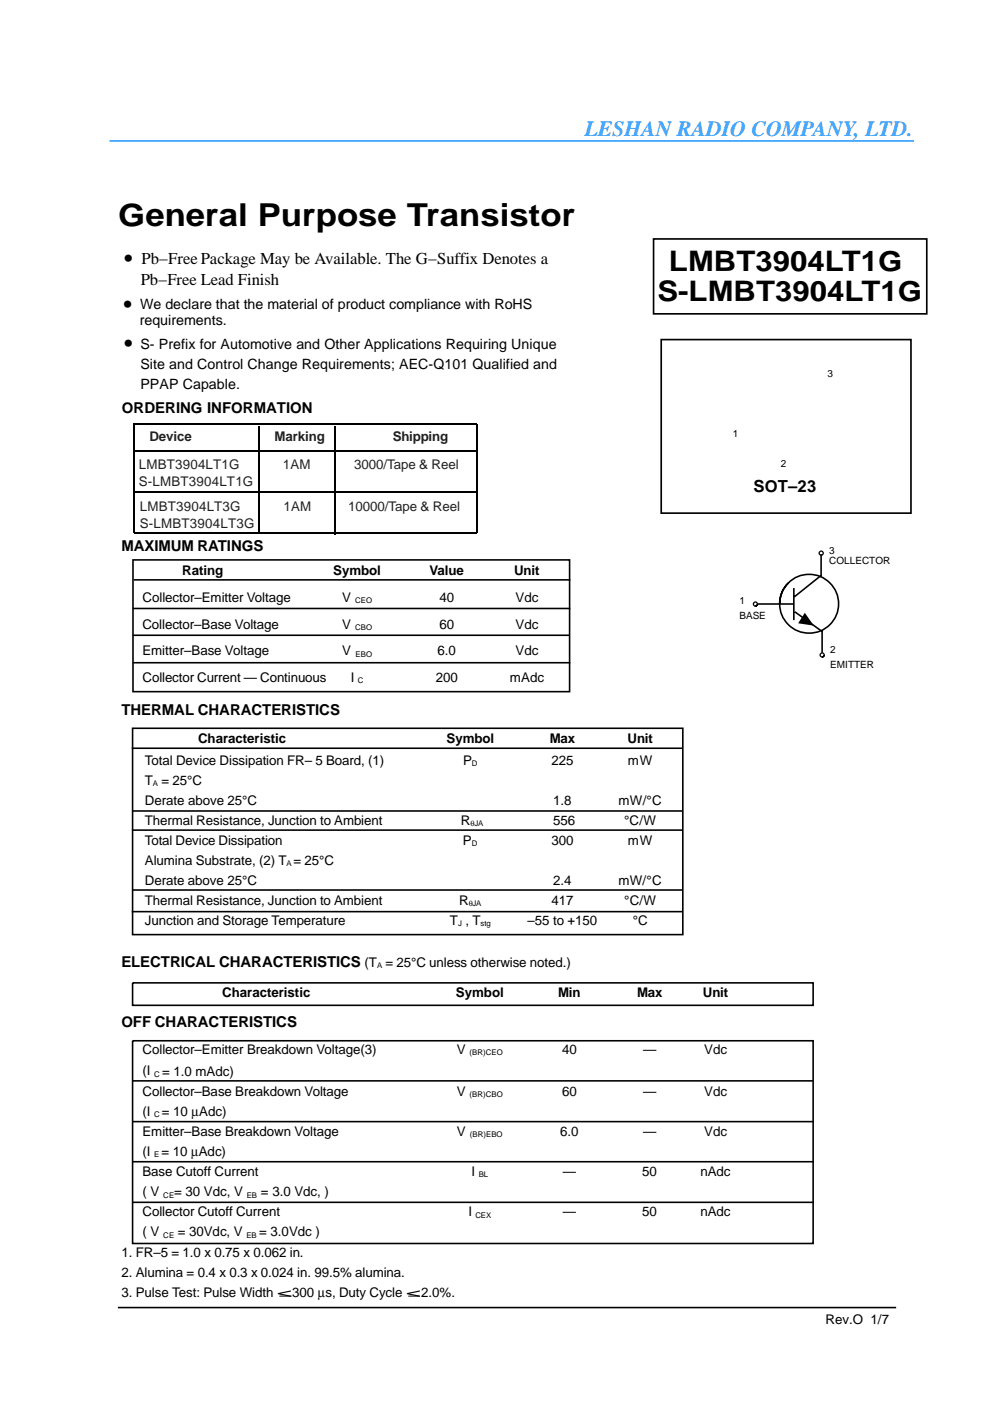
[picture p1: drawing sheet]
<svg xmlns="http://www.w3.org/2000/svg" width="210mm" height="297mm" viewBox="0 0 210 297" stroke-linecap="round" stroke-linejoin="round" font-family="sans-serif">
<defs><g id="words">
<text font-size="6.7" x="25.1" y="47.8">General Purpose Transistor</text>
<g font-size="6">
<text x="141.8" y="57.4">LMBT3904LT1G</text>
<text x="139.4" y="63.7">S-LMBT3904LT1G</text>
</g>
<text font-size="4.6" fill="#2b9cff" x="124" y="28.8">LESHAN RADIO COMPANY, LTD.</text>
<g font-size="4.2">
<text x="26.3" y="56">•</text>
<text x="26.1" y="65.8">•</text>
<text x="26.3" y="74.1">•</text>
</g>
<g font-size="3.5">
<text x="30" y="56">Pb−Free Package May be Available. The G−Suffix Denotes a</text>
<text x="29.8" y="60.4">Pb−Free Lead Finish</text>
<text x="159.7" y="104.4">SOT–23</text>
</g>
<g font-size="3.2">
<text x="25.9" y="87.6">ORDERING INFORMATION</text>
<text x="25.7" y="116.9">MAXIMUM RATINGS</text>
<text x="25.7" y="151.6">THERMAL CHARACTERISTICS</text>
<text x="25.7" y="205">ELECTRICAL CHARACTERISTICS</text>
<text x="25.7" y="217.7">OFF CHARACTERISTICS</text>
</g>
<g font-size="3">
<text x="29.7" y="65.6">We declare that the material of product compliance with RoHS</text>
<text x="29.6" y="69">requirements.</text>
<text x="29.8" y="74.1">S- Prefix for Automotive and Other Applications Requiring Unique</text>
<text x="29.8" y="78.3">Site and Control Change Requirements; AEC-Q101 Qualified and</text>
<text x="29.8" y="82.5">PPAP Capable.</text>
</g>
<g font-size="2.8" fill="#231f20">
<text x="31.7" y="93.5">Device</text>
<text x="58.2" y="93.5">Marking</text>
<text x="83.3" y="93.5">Shipping</text>
<text x="29.4" y="99.5">LMBT3904LT1G</text>
<text x="60" y="99.5">1AM</text>
<text x="75.1" y="99.5">3000/Tape &amp; Reel</text>
<text x="29.4" y="103">S-LMBT3904LT1G</text>
<text x="29.7" y="108.4">LMBT3904LT3G</text>
<text x="29.7" y="112">S-LMBT3904LT3G</text>
<text x="60.1" y="108.4">1AM</text>
<text x="73.8" y="108.4">10000/Tape &amp; Reel</text>
</g>
<g font-size="2.8">
<text x="38.6" y="122">Rating</text>
<text x="70.7" y="122">Symbol</text>
<text x="91.1" y="122">Value</text>
<text x="109" y="122">Unit</text>
<text x="30.2" y="127.7">Collector–Emitter Voltage</text>
<text x="72.6" y="127.7">V</text>
<text x="93.2" y="127.7">40</text>
<text x="109.3" y="127.7">Vdc</text>
<text x="30.2" y="133.3">Collector–Base Voltage</text>
<text x="72.5" y="133.3">V</text>
<text x="93.2" y="133.3">60</text>
<text x="109.3" y="133.3">Vdc</text>
<text x="30.2" y="139">Emitter–Base Voltage</text>
<text x="72.6" y="139">V</text>
<text x="92.8" y="138.9">6.0</text>
<text x="109.3" y="138.9">Vdc</text>
<text x="30.2" y="144.6">Collector Current — Continuous</text>
<text x="74.4" y="144.6">I</text>
<text x="92.4" y="144.6">200</text>
<text x="108.1" y="144.6">mAdc</text>
<text x="42" y="157.5">Characteristic</text>
<text x="94.7" y="157.5">Symbol</text>
<text x="116.6" y="157.5">Max</text>
<text x="133.1" y="157.5">Unit</text>
<text x="30.7" y="162.2">Total Device Dissipation FR– 5 Board, (1)</text>
<text x="30.7" y="166.5">T = 25°C</text>
<text x="98.2" y="162.2">P</text>
<text x="116.9" y="162.2">225</text>
<text x="133.1" y="162.2">mW</text>
<text x="30.7" y="170.7">Derate above 25°C</text>
<text x="117.3" y="170.7">1.8</text>
<text x="131.1" y="170.7">mW/°C</text>
<text x="30.7" y="179.2">Total Device Dissipation</text>
<text x="30.7" y="174.9">Thermal Resistance, Junction to Ambient</text>
<text x="97.7" y="174.9">R</text>
<text x="98.1" y="179.2">P</text>
<text x="116.9" y="179.2">300</text>
<text x="117.3" y="174.9">556</text>
<text x="132.3" y="174.9">°C/W</text>
<text x="133.1" y="179.2">mW</text>
<text x="30.7" y="183.4">Alumina Substrate, (2) T = 25°C</text>
<text x="30.7" y="191.9">Thermal Resistance, Junction to Ambient</text>
<text x="30.7" y="187.6">Derate above 25°C</text>
<text x="97.3" y="191.9">R</text>
<text x="116.9" y="191.9">417</text>
<text x="117.3" y="187.6">2.4</text>
<text x="131.1" y="187.6">mW/°C</text>
<text x="132.3" y="191.9">°C/W</text>
<text x="30.7" y="196.1">Junction and Storage Temperature</text>
<text x="95.4" y="196.1">T , T</text>
<text x="111.8" y="196.1">–55 to +150</text>
<text x="134.2" y="196.1">°C</text>
<text x="77.3" y="205">(T = 25°C unless otherwise noted.)</text>
<text x="47.1" y="211.4">Characteristic</text>
<text x="96.7" y="211.4">Symbol</text>
<text x="118.3" y="211.4">Min</text>
<text x="135.1" y="211.4">Max</text>
<text x="149" y="211.4">Unit</text>
<text x="30.2" y="223.4">Collector–Emitter Breakdown Voltage(3)</text>
<text x="96.9" y="223.4">V</text>
<text x="119.2" y="223.4">40</text>
<text x="136.4" y="223.4">—</text>
<text x="149.3" y="223.4">Vdc</text>
<text x="30.2" y="232.3">Collector–Base Breakdown Voltage</text>
<text x="30.2" y="228">(I</text>
<text x="34.4" y="228">= 1.0 mAdc)</text>
<text x="96.9" y="232.3">V</text>
<text x="119.2" y="232.3">60</text>
<text x="136.4" y="232.3">—</text>
<text x="149.3" y="232.3">Vdc</text>
<text x="30.2" y="236.5">(I</text>
<text x="34.3" y="236.5">= 10 µAdc)</text>
<text x="30.2" y="240.8">Emitter–Base Breakdown Voltage</text>
<text x="30.2" y="245.1">(I</text>
<text x="34.2" y="245.1">= 10 µAdc)</text>
<text x="96.9" y="240.8">V</text>
<text x="118.8" y="240.8">6.0</text>
<text x="136.4" y="240.8">—</text>
<text x="149.3" y="240.8">Vdc</text>
<text x="30.2" y="249.4">Base Cutoff Current</text>
<text x="100" y="249.4">I</text>
<text x="119.3" y="249.4">—</text>
<text x="136.2" y="249.4">50</text>
<text x="148.5" y="249.4">nAdc</text>
<text x="30.2" y="253.6">( V</text>
<text x="30.2" y="257.9">Collector Cutoff Current</text>
<text x="36.9" y="253.6">= 30 Vdc, V</text>
<text x="55.3" y="253.6">= 3.0 Vdc, )</text>
<text x="99.3" y="257.9">I</text>
<text x="119.3" y="257.9">—</text>
<text x="136.2" y="257.9">50</text>
<text x="148.5" y="257.9">nAdc</text>
<text x="30.2" y="262.1">( V</text>
<text x="37.7" y="262.2">= 30Vdc, V</text>
<text x="54.9" y="262.2">= 3.0Vdc )</text>
<text x="25.7" y="266.4">1. FR–5 = 1.0 x 0.75 x 0.062 in.</text>
<text x="25.7" y="270.7">2. Alumina = 0.4 x 0.3 x 0.024 in. 99.5% alumina.</text>
<text x="25.7" y="274.9">3. Pulse Test: Pulse Width &lt;300 µs, Duty Cycle &lt;2.0%.</text>
<text x="175" y="280.7">Rev.O 1/7</text>
</g>
<g font-size="2.1">
<text x="175.4" y="80">3</text>
<text x="155.4" y="92.6">1</text>
<text x="165.5" y="98.9">2</text>
<text x="175.8" y="117.5">3</text>
<text x="175.8" y="119.6">COLLECTOR</text>
<text x="156.8" y="128">1</text>
<text x="156.8" y="131.2">BASE</text>
<text x="176" y="138.5">2</text>
<text x="176" y="141.7">EMITTER</text>
</g>
<g font-size="1.7">
<text x="75.3" y="127.9">CEO</text>
<text x="75.3" y="133.6">CBO</text>
<text x="75.3" y="139.3">EBO</text>
<text x="75.9" y="144.9">C</text>
<text x="32.4" y="166.7">A</text>
<text x="100.1" y="162.5">D</text>
<text x="99.7" y="175.2">θJA</text>
<text x="100.1" y="179.4">D</text>
<text x="60.7" y="183.6">A</text>
<text x="97.1" y="196.3">J</text>
<text x="99.4" y="192.1">θJA</text>
<text x="101.9" y="196.3">stg</text>
<text x="80" y="205.3">A</text>
<text x="99.6" y="223.7">(BR)CEO</text>
<text x="32.7" y="228.3">C</text>
<text x="99.6" y="232.6">(BR)CBO</text>
<text x="32.7" y="236.8">C</text>
<text x="32.7" y="245.4">E</text>
<text x="99.6" y="241.1">(BR)EBO</text>
<text x="101.5" y="249.6">BL</text>
<text x="34.6" y="253.9">CE</text>
<text x="52.3" y="253.9">EB</text>
<text x="34.6" y="262.4">CE</text>
<text x="52.2" y="262.4">EB</text>
<text x="100.8" y="258.2">CEX</text>
</g>
</g></defs>
<g fill="none" stroke="#000" stroke-width=".34">
<path d="M28.2 118.7h92.6v27.9h-92.6zM174.1 117.5v4.8M28.1 134.7h92.6M28.1 129h92.8M28.4 122.9h92.5M160.6 128.1h7.6M167.1 123.6a6.2 6.2 0 0 0 2.1 10.1 6.2 6.2 0 0 0 8.7-5.6 6.2 6.2 0 0 0-8.4-6 6.3 6.3 0 0 0-4.2 5.9M168.3 124.7v6.8M168.5 129.7l5.8 4.2M174 122.1l-5.6 4.4M174.3 133.7v4.7M27.9 158.6h116.7"/>
<path d="M28.1 154.4h116.7v43.8h-116.7zM28.1 140.5h92.8M28 176h116.6M28 171.9h116.6M27.9 193.3h116.7M28.1 188.7h116.5M28.1 208.4h144.3v4.7h-144.3zM28.1 220.7h144.3v42.9h-144.3zM28.1 229.2h144.3M28.2 237.8h144.3M28.2 246.3h144.3M28.2 254.9h144.3"/>
<path d="M25 277.2h165"/>
</g>
<path d="M23.2 29.9h170.6" fill="none" stroke="#2b9cff" stroke-width=".34"/>
<path d="M170.6 129.9l1.9 2.7-3.3-.4z" fill="#000"/>
<path d="M59.2 274.8h2.6M86.6 274.8h2.4" fill="none" stroke="#000" stroke-width=".21"/>
<g fill="none" stroke="#000" stroke-width=".26">
<path d="M160.6 128.1a.43 .43 0 0 1-.6 .4 .43 .43 0 0 1-.2-.7 .43 .43 0 0 1 .7 .1 .45 .45 0 0 1-.3 .6M174.8 138.9a.44 .44 0 0 1-.6 .4 .44 .44 0 0 1-.2-.7 .44 .44 0 0 1 .7 .1 .44 .44 0 0 1-.4 .6"/>
<circle cx="174.1" cy="117.3" r=".44"/>
</g>
<path d="M28.3 95.6h72.5M28.3 89.8h72.8M28.4 104.2h72.7M28.5 113h72.6" fill="none" stroke="#000" stroke-width=".24"/>
<path d="M28.4 90v23.1M55 90.3v22.8M71 90.3v23M101.2 90v23.1" fill="none" stroke="#000" stroke-width=".25"/>
<path d="M138.6 50.7h57.9v15.8h-57.9zM140.2 72h52.9v36.8h-52.9z" fill="none" stroke="#000" stroke-width=".35"/>
<use href="#words"/>
</svg>
